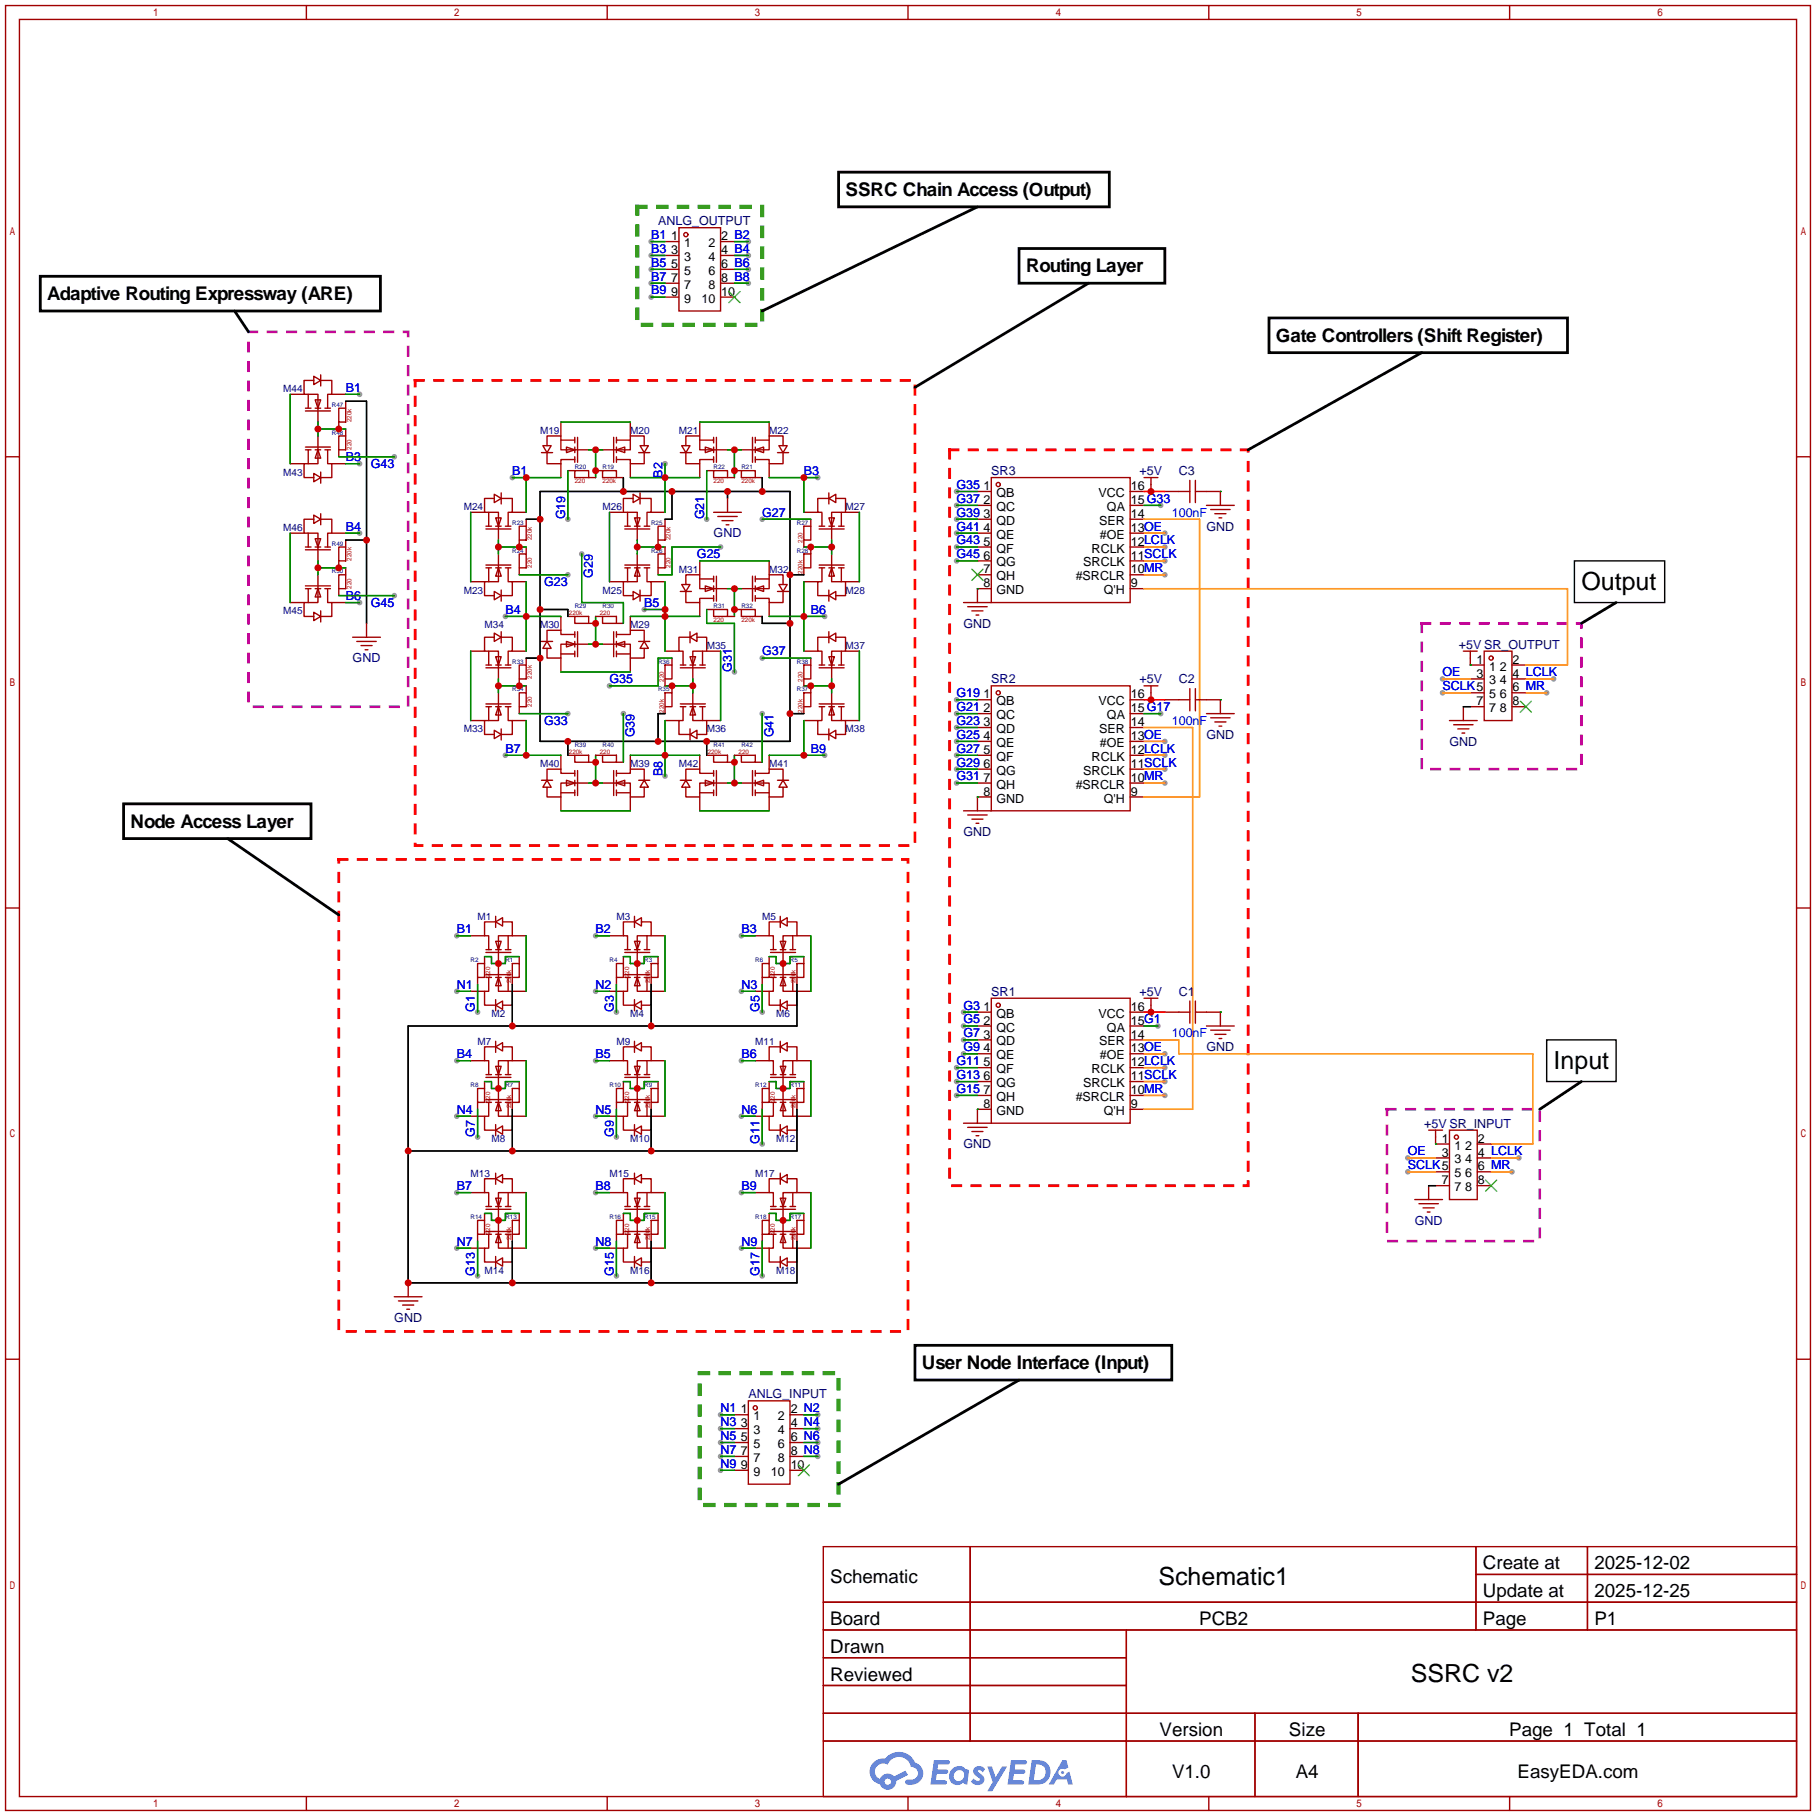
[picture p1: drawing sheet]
<svg xmlns="http://www.w3.org/2000/svg" width="332mm" height="332mm" viewBox="0 0 332 332" stroke-linecap="round" stroke-linejoin="round" font-family="sans-serif">
<defs><g id="words">
<g font-size="4.6">
<text x="289.3" y="108">Output</text>
<text x="284.2" y="195.6">Input</text>
<text x="211.9" y="290">Schematic1</text>
<text x="258.1" y="307.8">SSRC v2</text>
</g>
<g font-size="3.4">
<text x="154.7" y="35.9">SSRC Chain Access (Output)</text>
<text x="187.7" y="49.8">Routing Layer</text>
<text x="8.6" y="54.9">Adaptive Routing Expressway (ARE)</text>
<text x="233.4" y="62.5">Gate Controllers (Shift Register)</text>
<text x="23.9" y="151.4">Node Access Layer</text>
<text x="168.7" y="250.5">User Node Interface (Input)</text>
<text x="271.3" y="287.1">Create at</text>
<text x="291.7" y="287.1">2025-12-02</text>
<text x="151.9" y="289.7">Schematic</text>
<text x="271.3" y="292.2">Update at</text>
<text x="291.7" y="292.2">2025-12-25</text>
<text x="151.9" y="297.3">Board</text>
<text x="219.4" y="297.3">PCB2</text>
<text x="271.3" y="297.3">Page</text>
<text x="291.7" y="297.3">P1</text>
<text x="151.9" y="302.4">Drawn</text>
<text x="151.9" y="307.4">Reviewed</text>
<text x="212.1" y="317.6">Version</text>
<text x="235.8" y="317.6">Size</text>
<text x="276.1" y="317.6">Page 1 Total 1</text>
<text x="214.4" y="325.2">V1.0</text>
<text x="237.1" y="325.2">A4</text>
<text x="277.6" y="325.2">EasyEDA.com</text>
</g>
<g font-size="2.3" fill="#000080">
<text x="120.4" y="41.2">ANLG_OUTPUT</text>
<text x="181.4" y="86.9">SR3</text>
<text x="208.5" y="86.9">+5V</text>
<text x="215.6" y="86.9">C3</text>
<text x="130.6" y="98.3">GND</text>
<text x="220.7" y="97.1">GND</text>
<text x="176.3" y="114.8">GND</text>
<text x="266.9" y="118.6">+5V SR_OUTPUT</text>
<text x="64.5" y="121.2">GND</text>
<text x="181.4" y="125">SR2</text>
<text x="208.5" y="125">+5V</text>
<text x="215.6" y="125">C2</text>
<text x="220.7" y="135.2">GND</text>
<text x="265.2" y="136.4">GND</text>
<text x="176.3" y="152.9">GND</text>
<text x="181.4" y="182.1">SR1</text>
<text x="208.5" y="182.1">+5V</text>
<text x="215.6" y="182.1">C1</text>
<text x="220.7" y="192.3">GND</text>
<text x="260.6" y="206.3">+5V SR_INPUT</text>
<text x="176.3" y="210.1">GND</text>
<text x="258.8" y="224.1">GND</text>
<text x="72.1" y="241.8">GND</text>
<text x="136.9" y="255.8">ANLG_INPUT</text>
</g>
<g font-size="2.3" fill="#00f">
<text x="119.1" y="43.7">B1</text>
<text x="119.1" y="46.3">B3</text>
<text x="119.1" y="48.8">B5</text>
<text x="119.1" y="51.3">B7</text>
<text x="119.1" y="53.9">B9</text>
<text x="63.2" y="71.7">B1</text>
<text x="63.2" y="84.4">B3</text>
<text x="67.8" y="85.6">G43</text>
<text x="93.7" y="86.9">B1</text>
<text x="121.2" y="87.4" transform="rotate(-90 121.2 87.4)">B2</text>
<text x="147.1" y="86.9">B3</text>
<text x="175" y="89.4">G35</text>
<text x="103.4" y="95" transform="rotate(-90 103.4 95)">G19</text>
<text x="128.8" y="95" transform="rotate(-90 128.8 95)">G21</text>
<text x="139.4" y="94.5">G27</text>
<text x="175" y="94.5">G39</text>
<text x="175" y="92">G37</text>
<text x="214.4" y="94.5">100nF</text>
<text x="63.2" y="97.1">B4</text>
<text x="175" y="99.6">G43</text>
<text x="175" y="97.1">G41</text>
<text x="99.6" y="107.2">G23</text>
<text x="108.5" y="105.7" transform="rotate(-90 108.5 105.7)">G29</text>
<text x="127.5" y="102.1">G25</text>
<text x="175" y="102.1">G45</text>
<text x="63.2" y="109.8">B6</text>
<text x="67.8" y="111">G45</text>
<text x="92.5" y="112.3">B4</text>
<text x="117.9" y="111">B5</text>
<text x="148.3" y="112.3">B6</text>
<text x="139.4" y="119.9">G37</text>
<text x="111.5" y="125">G35</text>
<text x="133.9" y="122.9" transform="rotate(-90 133.9 122.9)">G31</text>
<text x="263.9" y="123.7">OE</text>
<text x="175" y="127.5">G19</text>
<text x="175" y="130.1">G21</text>
<text x="263.9" y="126.3">SCLK5</text>
<text x="92.5" y="137.7">B7</text>
<text x="99.6" y="132.6">G33</text>
<text x="116.1" y="134.9" transform="rotate(-90 116.1 134.9)">G39</text>
<text x="141.5" y="134.9" transform="rotate(-90 141.5 134.9)">G41</text>
<text x="148.3" y="137.7">B9</text>
<text x="175" y="132.6">G23</text>
<text x="175" y="135.2">G25</text>
<text x="175" y="137.7">G27</text>
<text x="214.4" y="132.6">100nF</text>
<text x="121.2" y="142" transform="rotate(-90 121.2 142)">B8</text>
<text x="175" y="140.2">G29</text>
<text x="175" y="142.8">G31</text>
<text x="83.6" y="170.7">B1</text>
<text x="109" y="170.7">B2</text>
<text x="135.6" y="170.7">B3</text>
<text x="83.6" y="180.9">N1</text>
<text x="86.9" y="185.2" transform="rotate(-90 86.9 185.2)">G1</text>
<text x="109" y="180.9">N2</text>
<text x="112.3" y="185.2" transform="rotate(-90 112.3 185.2)">G3</text>
<text x="135.6" y="180.9">N3</text>
<text x="139" y="185.2" transform="rotate(-90 139 185.2)">G5</text>
<text x="176.3" y="184.7">G3</text>
<text x="176.3" y="187.2">G5</text>
<text x="176.3" y="189.8">G7</text>
<text x="214.4" y="189.8">100nF</text>
<text x="83.6" y="193.6">B4</text>
<text x="109" y="193.6">B5</text>
<text x="135.6" y="193.6">B6</text>
<text x="175" y="194.8">G11</text>
<text x="175" y="197.4">G13</text>
<text x="176.3" y="192.3">G9</text>
<text x="83.6" y="203.7">N4</text>
<text x="109" y="203.7">N5</text>
<text x="135.6" y="203.7">N6</text>
<text x="175" y="199.9">G15</text>
<text x="86.9" y="208" transform="rotate(-90 86.9 208)">G7</text>
<text x="112.3" y="208" transform="rotate(-90 112.3 208)">G9</text>
<text x="139" y="209.3" transform="rotate(-90 139 209.3)">G11</text>
<text x="257.6" y="211.4">OE</text>
<text x="257.6" y="213.9">SCLK5</text>
<text x="83.6" y="217.7">B7</text>
<text x="109" y="217.7">B8</text>
<text x="135.6" y="217.7">B9</text>
<text x="83.6" y="227.9">N7</text>
<text x="109" y="227.9">N8</text>
<text x="135.6" y="227.9">N9</text>
<text x="86.9" y="233.4" transform="rotate(-90 86.9 233.4)">G13</text>
<text x="112.3" y="233.4" transform="rotate(-90 112.3 233.4)">G15</text>
<text x="139" y="233.4" transform="rotate(-90 139 233.4)">G17</text>
<text x="131.8" y="258.3">N1</text>
<text x="131.8" y="260.9">N3</text>
<text x="131.8" y="263.4">N5</text>
<text x="131.8" y="266">N7</text>
<text x="131.8" y="268.5">N9</text>
</g>
<g font-size="2.3">
<text x="122.8" y="43.9">1</text>
<text x="122.8" y="46.5">3</text>
<text x="125.1" y="45.2">1</text>
<text x="125.1" y="47.8">3</text>
<text x="129.6" y="47.8">4</text>
<text x="129.6" y="45.2">2</text>
<text x="132" y="46.5">4 B4</text>
<text x="132" y="43.9">2 B2</text>
<text x="122.8" y="49">5</text>
<text x="122.8" y="51.6">7</text>
<text x="125.1" y="50.3">5</text>
<text x="125.1" y="52.8">7</text>
<text x="129.6" y="52.8">8</text>
<text x="129.6" y="50.3">6</text>
<text x="132" y="51.6">8 B8</text>
<text x="132" y="49">6 B6</text>
<text x="122.8" y="54.1">9</text>
<text x="125.1" y="55.4">9</text>
<text x="128.3" y="55.4">10</text>
<text x="132" y="54.1">10</text>
<text x="180" y="89.7">1</text>
<text x="206.9" y="89.7">16</text>
<text x="180" y="92.2">2</text>
<text x="180" y="94.7">3</text>
<text x="182.3" y="90.9">QB</text>
<text x="182.3" y="93.5">QC</text>
<text x="201" y="90.9">VCC</text>
<text x="202.5" y="93.5">QA</text>
<text x="206.9" y="94.7">14</text>
<text x="206.9" y="92.2">15G33</text>
<text x="180" y="97.3">4</text>
<text x="180" y="99.8">5</text>
<text x="182.3" y="96">QD</text>
<text x="182.3" y="98.6">QE</text>
<text x="182.3" y="101.1">QF</text>
<text x="199.7" y="101.1">RCLK</text>
<text x="201.1" y="96">SER</text>
<text x="201.2" y="98.6">#OE</text>
<text x="206.9" y="99.8">12LCLK</text>
<text x="206.9" y="97.3">13OE</text>
<text x="180" y="102.4">6</text>
<text x="180" y="104.9">7</text>
<text x="180" y="107.4">8</text>
<text x="182.3" y="103.6">QG</text>
<text x="182.3" y="106.2">QH</text>
<text x="196.8" y="106.2">#SRCLR</text>
<text x="198.2" y="103.6">SRCLK</text>
<text x="206.9" y="107.4">9</text>
<text x="206.9" y="104.9">10MR</text>
<text x="206.9" y="102.4">11SCLK</text>
<text x="182.3" y="108.7">GND</text>
<text x="201.9" y="108.7">Q'H</text>
<text x="270.1" y="121.4">1</text>
<text x="270.1" y="124">3</text>
<text x="272.5" y="122.7">1</text>
<text x="272.5" y="125.2">3</text>
<text x="274.4" y="125.2">4</text>
<text x="274.4" y="122.7">2</text>
<text x="276.7" y="124">4 LCLK</text>
<text x="276.7" y="121.4">2</text>
<text x="180" y="127.8">1</text>
<text x="180" y="130.3">2</text>
<text x="182.3" y="129">QB</text>
<text x="182.3" y="131.6">QC</text>
<text x="201" y="129">VCC</text>
<text x="202.5" y="131.6">QA</text>
<text x="206.9" y="130.3">15G17</text>
<text x="206.9" y="127.8">16</text>
<text x="270.1" y="129">7</text>
<text x="272.5" y="127.8">5</text>
<text x="272.5" y="130.3">7</text>
<text x="274.4" y="130.3">8</text>
<text x="274.4" y="127.8">6</text>
<text x="276.7" y="129">8</text>
<text x="276.7" y="126.5">6 MR</text>
<text x="180" y="132.8">3</text>
<text x="180" y="135.4">4</text>
<text x="180" y="137.9">5</text>
<text x="182.3" y="134.1">QD</text>
<text x="182.3" y="136.7">QE</text>
<text x="201.1" y="134.1">SER</text>
<text x="201.2" y="136.7">#OE</text>
<text x="206.9" y="137.9">12LCLK</text>
<text x="206.9" y="135.4">13OE</text>
<text x="206.9" y="132.8">14</text>
<text x="180" y="140.5">6</text>
<text x="180" y="143">7</text>
<text x="182.3" y="139.2">QF</text>
<text x="182.3" y="141.7">QG</text>
<text x="198.2" y="141.7">SRCLK</text>
<text x="199.7" y="139.2">RCLK</text>
<text x="206.9" y="143">10MR</text>
<text x="206.9" y="140.5">11SCLK</text>
<text x="180" y="145.5">8</text>
<text x="182.3" y="144.3">QH</text>
<text x="182.3" y="146.8">GND</text>
<text x="196.8" y="144.3">#SRCLR</text>
<text x="201.9" y="146.8">Q'H</text>
<text x="206.9" y="145.5">9</text>
<text x="180" y="184.9">1</text>
<text x="206.9" y="184.9">16</text>
<text x="180" y="187.5">2</text>
<text x="180" y="190">3</text>
<text x="182.3" y="186.2">QB</text>
<text x="182.3" y="188.7">QC</text>
<text x="182.3" y="191.3">QD</text>
<text x="201" y="186.2">VCC</text>
<text x="201.1" y="191.3">SER</text>
<text x="202.5" y="188.7">QA</text>
<text x="206.9" y="190">14</text>
<text x="206.9" y="187.5">15G1</text>
<text x="180" y="192.5">4</text>
<text x="180" y="195.1">5</text>
<text x="180" y="197.6">6</text>
<text x="182.3" y="193.8">QE</text>
<text x="182.3" y="196.3">QF</text>
<text x="199.7" y="196.3">RCLK</text>
<text x="201.2" y="193.8">#OE</text>
<text x="206.9" y="197.6">11SCLK</text>
<text x="206.9" y="195.1">12LCLK</text>
<text x="206.9" y="192.5">13OE</text>
<text x="180" y="200.2">7</text>
<text x="180" y="202.7">8</text>
<text x="182.3" y="198.9">QG</text>
<text x="182.3" y="201.4">QH</text>
<text x="182.3" y="204">GND</text>
<text x="196.8" y="201.4">#SRCLR</text>
<text x="198.2" y="198.9">SRCLK</text>
<text x="201.9" y="204">Q'H</text>
<text x="206.9" y="202.7">9</text>
<text x="206.9" y="200.2">10MR</text>
<text x="263.8" y="209">1</text>
<text x="270.4" y="209">2</text>
<text x="263.8" y="211.6">3</text>
<text x="266.1" y="210.3">1</text>
<text x="266.1" y="212.9">3</text>
<text x="266.1" y="215.4">5</text>
<text x="268" y="215.4">6</text>
<text x="268" y="212.9">4</text>
<text x="268" y="210.3">2</text>
<text x="270.4" y="214.1">6 MR</text>
<text x="270.4" y="211.6">4 LCLK</text>
<text x="263.8" y="216.7">7</text>
<text x="266.1" y="217.9">7</text>
<text x="268" y="217.9">8</text>
<text x="270.4" y="216.7">8</text>
<text x="135.5" y="258.6">1</text>
<text x="135.5" y="261.1">3</text>
<text x="135.5" y="263.7">5</text>
<text x="137.8" y="259.8">1</text>
<text x="137.8" y="262.4">3</text>
<text x="142.3" y="262.4">4</text>
<text x="142.3" y="259.8">2</text>
<text x="144.7" y="263.7">6 N6</text>
<text x="144.7" y="261.1">4 N4</text>
<text x="144.7" y="258.6">2 N2</text>
<text x="135.5" y="266.2">7</text>
<text x="135.5" y="268.7">9</text>
<text x="137.8" y="264.9">5</text>
<text x="137.8" y="267.5">7</text>
<text x="142.3" y="267.5">8</text>
<text x="142.3" y="264.9">6</text>
<text x="144.7" y="268.7">10</text>
<text x="144.7" y="266.2">8 N8</text>
<text x="137.8" y="270">9</text>
<text x="141" y="270">10</text>
</g>
<g font-size="1.8" fill="#000080">
<text x="51.8" y="71.8">M44</text>
<text x="98.8" y="79.4">M19</text>
<text x="115.3" y="79.4">M20</text>
<text x="124.2" y="79.4">M21</text>
<text x="140.7" y="79.4">M22</text>
<text x="51.8" y="87">M43</text>
<text x="84.8" y="93.3">M24</text>
<text x="110.2" y="93.3">M26</text>
<text x="154.7" y="93.3">M27</text>
<text x="51.8" y="97.2">M46</text>
<text x="124.2" y="104.8">M31</text>
<text x="140.7" y="104.8">M32</text>
<text x="51.8" y="112.4">M45</text>
<text x="84.8" y="108.6">M23</text>
<text x="110.2" y="108.6">M25</text>
<text x="154.7" y="108.6">M28</text>
<text x="88.6" y="114.9">M34</text>
<text x="98.8" y="114.9">M30</text>
<text x="115.3" y="114.9">M29</text>
<text x="129.3" y="118.7">M35</text>
<text x="154.7" y="118.7">M37</text>
<text x="84.8" y="134">M33</text>
<text x="129.3" y="134">M36</text>
<text x="154.7" y="134">M38</text>
<text x="98.8" y="140.3">M40</text>
<text x="115.3" y="140.3">M39</text>
<text x="124.2" y="140.3">M42</text>
<text x="140.7" y="140.3">M41</text>
<text x="87.4" y="168.3">M1</text>
<text x="112.8" y="168.3">M3</text>
<text x="139.4" y="168.3">M5</text>
<text x="87.4" y="191.1">M7</text>
<text x="89.9" y="186.1">M2</text>
<text x="112.8" y="191.1">M9</text>
<text x="115.3" y="186.1">M4</text>
<text x="138.2" y="191.1">M11</text>
<text x="142" y="186.1">M6</text>
<text x="89.9" y="208.9">M8</text>
<text x="115.3" y="208.9">M10</text>
<text x="142" y="208.9">M12</text>
<text x="86.1" y="215.3">M13</text>
<text x="111.5" y="215.3">M15</text>
<text x="138.2" y="215.3">M17</text>
<text x="88.6" y="233">M14</text>
<text x="115.3" y="233">M16</text>
<text x="142" y="233">M18</text>
</g>
<g font-size="1.1" fill="#000080">
<text x="60.7" y="74.4">R47</text>
<text x="60.7" y="79.5">R48</text>
<text x="105.2" y="85.9">R20</text>
<text x="110.2" y="85.9">R19</text>
<text x="130.6" y="85.9">R22</text>
<text x="135.6" y="85.9">R21</text>
<text x="60.7" y="99.8">R49</text>
<text x="93.7" y="96">R23</text>
<text x="93.7" y="101.1">R24</text>
<text x="119.1" y="96">R25</text>
<text x="119.1" y="101.1">R26</text>
<text x="145.8" y="101.1">R28</text>
<text x="145.8" y="96">R27</text>
<text x="60.7" y="104.9">R50</text>
<text x="105.2" y="111.3">R29</text>
<text x="110.2" y="111.3">R30</text>
<text x="130.6" y="111.3">R31</text>
<text x="135.6" y="111.3">R32</text>
<text x="93.7" y="121.4">R33</text>
<text x="120.4" y="121.4">R36</text>
<text x="145.8" y="121.4">R38</text>
<text x="93.7" y="126.5">R34</text>
<text x="120.4" y="126.5">R35</text>
<text x="145.8" y="126.5">R37</text>
<text x="105.2" y="136.7">R39</text>
<text x="110.2" y="136.7">R40</text>
<text x="130.6" y="136.7">R41</text>
<text x="135.6" y="136.7">R42</text>
<text x="86.1" y="176">R2</text>
<text x="92.5" y="176">R1</text>
<text x="111.5" y="176">R4</text>
<text x="117.9" y="176">R3</text>
<text x="138.2" y="176">R6</text>
<text x="144.5" y="176">R5</text>
<text x="86.1" y="198.9">R8</text>
<text x="92.5" y="198.9">R7</text>
<text x="111.5" y="198.9">R10</text>
<text x="117.9" y="198.9">R9</text>
<text x="138.2" y="198.9">R12</text>
<text x="144.5" y="198.9">R11</text>
<text x="86.1" y="223">R14</text>
<text x="92.5" y="223">R13</text>
<text x="111.5" y="223">R16</text>
<text x="117.9" y="223">R15</text>
<text x="138.2" y="223">R18</text>
<text x="144.5" y="223">R17</text>
</g>
<g font-size="1.1" fill="#a00000">
<text x="64.3" y="77.2" transform="rotate(-90 64.3 77.2)">220k</text>
<text x="64.3" y="82.3" transform="rotate(-90 64.3 82.3)">220</text>
<text x="105.2" y="88.4">220</text>
<text x="110.2" y="88.4">220k</text>
<text x="130.6" y="88.4">220</text>
<text x="135.6" y="88.4">220k</text>
<text x="97.3" y="98.8" transform="rotate(-90 97.3 98.8)">220k</text>
<text x="122.7" y="98.8" transform="rotate(-90 122.7 98.8)">220k</text>
<text x="146.8" y="99.3" transform="rotate(-90 146.8 99.3)">220</text>
<text x="64.3" y="107.7" transform="rotate(-90 64.3 107.7)">220</text>
<text x="64.3" y="102.6" transform="rotate(-90 64.3 102.6)">220k</text>
<text x="97.3" y="103.9" transform="rotate(-90 97.3 103.9)">220</text>
<text x="122.7" y="103.9" transform="rotate(-90 122.7 103.9)">220</text>
<text x="146.8" y="105" transform="rotate(-90 146.8 105)">220k</text>
<text x="104.1" y="112.5">220k</text>
<text x="109.7" y="112.5">220</text>
<text x="130.6" y="113.8">220</text>
<text x="135.6" y="113.8">220k</text>
<text x="97.3" y="124.2" transform="rotate(-90 97.3 124.2)">220k</text>
<text x="121.4" y="124.7" transform="rotate(-90 121.4 124.7)">220</text>
<text x="146.8" y="124.7" transform="rotate(-90 146.8 124.7)">220</text>
<text x="97.3" y="129.3" transform="rotate(-90 97.3 129.3)">220</text>
<text x="121.4" y="130.4" transform="rotate(-90 121.4 130.4)">220k</text>
<text x="146.8" y="130.4" transform="rotate(-90 146.8 130.4)">220k</text>
<text x="104.1" y="137.9">220k</text>
<text x="109.7" y="137.9">220</text>
<text x="129.5" y="137.9">220k</text>
<text x="135.1" y="137.9">220</text>
<text x="89.7" y="178.8" transform="rotate(-90 89.7 178.8)">220</text>
<text x="93.5" y="179.9" transform="rotate(-90 93.5 179.9)">220k</text>
<text x="115.1" y="178.8" transform="rotate(-90 115.1 178.8)">220</text>
<text x="118.9" y="179.9" transform="rotate(-90 118.9 179.9)">220k</text>
<text x="141.7" y="178.8" transform="rotate(-90 141.7 178.8)">220</text>
<text x="145.6" y="179.9" transform="rotate(-90 145.6 179.9)">220k</text>
<text x="89.7" y="201.7" transform="rotate(-90 89.7 201.7)">220</text>
<text x="93.5" y="202.8" transform="rotate(-90 93.5 202.8)">220k</text>
<text x="115.1" y="201.7" transform="rotate(-90 115.1 201.7)">220</text>
<text x="118.9" y="202.8" transform="rotate(-90 118.9 202.8)">220k</text>
<text x="141.7" y="201.7" transform="rotate(-90 141.7 201.7)">220</text>
<text x="145.6" y="202.8" transform="rotate(-90 145.6 202.8)">220k</text>
<text x="89.7" y="225.8" transform="rotate(-90 89.7 225.8)">220</text>
<text x="93.5" y="226.9" transform="rotate(-90 93.5 226.9)">220k</text>
<text x="115.1" y="225.8" transform="rotate(-90 115.1 225.8)">220</text>
<text x="118.9" y="226.9" transform="rotate(-90 118.9 226.9)">220k</text>
<text x="141.7" y="225.8" transform="rotate(-90 141.7 225.8)">220</text>
<text x="145.6" y="226.9" transform="rotate(-90 145.6 226.9)">220k</text>
</g>
</g></defs>
<g fill="#999">
<circle cx="176.3" cy="185.2" r=".51"/>
<circle cx="176.3" cy="187.7" r=".51"/>
<circle cx="176.3" cy="190.2" r=".51"/>
<circle cx="176.3" cy="192.8" r=".51"/>
<circle cx="175" cy="195.3" r=".51"/>
<circle cx="175" cy="197.9" r=".51"/>
<circle cx="175" cy="200.4" r=".51"/>
<circle cx="175" cy="102.6" r=".51"/>
<circle cx="175" cy="100.1" r=".51"/>
<circle cx="175" cy="97.5" r=".51"/>
<circle cx="175" cy="95" r=".51"/>
<circle cx="175" cy="92.5" r=".51"/>
<circle cx="175" cy="89.9" r=".51"/>
<circle cx="175" cy="128" r=".51"/>
<circle cx="175" cy="130.6" r=".51"/>
<circle cx="175" cy="133.1" r=".51"/>
<circle cx="175" cy="135.6" r=".51"/>
<circle cx="175" cy="138.2" r=".51"/>
<circle cx="175" cy="140.7" r=".51"/>
<circle cx="175" cy="143.3" r=".51"/>
<circle cx="211.8" cy="187.7" r=".51"/>
<circle cx="212.3" cy="130.6" r=".51"/>
<circle cx="212.3" cy="92.5" r=".51"/>
<circle cx="213.1" cy="97.5" r=".51"/>
<circle cx="213.1" cy="100.1" r=".51"/>
<circle cx="213.1" cy="102.6" r=".51"/>
<circle cx="213.1" cy="105.2" r=".51"/>
<circle cx="213.1" cy="192.8" r=".51"/>
<circle cx="213.1" cy="195.3" r=".51"/>
<circle cx="213.1" cy="197.9" r=".51"/>
<circle cx="213.1" cy="200.4" r=".51"/>
<circle cx="213.1" cy="135.6" r=".51"/>
<circle cx="213.1" cy="138.2" r=".51"/>
<circle cx="213.1" cy="140.7" r=".51"/>
<circle cx="213.1" cy="143.3" r=".51"/>
<circle cx="263.9" cy="124.2" r=".51"/>
<circle cx="284.2" cy="124.2" r=".51"/>
<circle cx="263.9" cy="126.7" r=".51"/>
<circle cx="283" cy="126.7" r=".51"/>
<circle cx="257.6" cy="211.8" r=".51"/>
<circle cx="277.9" cy="211.8" r=".51"/>
<circle cx="257.6" cy="214.4" r=".51"/>
<circle cx="276.6" cy="214.4" r=".51"/>
<circle cx="131.8" cy="258.8" r=".51"/>
<circle cx="131.8" cy="261.4" r=".51"/>
<circle cx="131.8" cy="263.9" r=".51"/>
<circle cx="131.8" cy="266.4" r=".51"/>
<circle cx="131.8" cy="269" r=".51"/>
<circle cx="149.6" cy="258.8" r=".51"/>
<circle cx="149.6" cy="261.4" r=".51"/>
<circle cx="149.6" cy="263.9" r=".51"/>
<circle cx="149.6" cy="266.4" r=".51"/>
<circle cx="119.1" cy="44.2" r=".51"/>
<circle cx="119.1" cy="46.7" r=".51"/>
<circle cx="119.1" cy="49.3" r=".51"/>
<circle cx="119.1" cy="51.8" r=".51"/>
<circle cx="119.1" cy="54.4" r=".51"/>
<circle cx="136.9" cy="44.2" r=".51"/>
<circle cx="136.9" cy="46.7" r=".51"/>
<circle cx="136.9" cy="49.3" r=".51"/>
<circle cx="136.9" cy="51.8" r=".51"/>
<circle cx="83.6" cy="181.4" r=".51"/>
<circle cx="109" cy="181.4" r=".51"/>
<circle cx="135.6" cy="181.4" r=".51"/>
<circle cx="83.6" cy="204.2" r=".51"/>
<circle cx="109" cy="204.2" r=".51"/>
<circle cx="135.6" cy="204.2" r=".51"/>
<circle cx="83.6" cy="228.3" r=".51"/>
<circle cx="109" cy="228.3" r=".51"/>
<circle cx="135.6" cy="228.3" r=".51"/>
<circle cx="83.6" cy="171.2" r=".51"/>
<circle cx="109" cy="171.2" r=".51"/>
<circle cx="135.6" cy="171.2" r=".51"/>
<circle cx="83.6" cy="194.1" r=".51"/>
<circle cx="109" cy="194.1" r=".51"/>
<circle cx="135.6" cy="194.1" r=".51"/>
<circle cx="83.6" cy="218.2" r=".51"/>
<circle cx="109" cy="218.2" r=".51"/>
<circle cx="135.6" cy="218.2" r=".51"/>
<circle cx="112.8" cy="185.2" r=".51"/>
<circle cx="87.4" cy="185.2" r=".51"/>
<circle cx="139.4" cy="185.2" r=".51"/>
<circle cx="87.4" cy="208" r=".51"/>
<circle cx="112.8" cy="208" r=".51"/>
<circle cx="139.4" cy="209.3" r=".51"/>
<circle cx="87.4" cy="233.4" r=".51"/>
<circle cx="112.8" cy="233.4" r=".51"/>
<circle cx="139.4" cy="233.4" r=".51"/>
<circle cx="93.7" cy="87.4" r=".51"/>
<circle cx="149.6" cy="87.4" r=".51"/>
<circle cx="92.5" cy="112.8" r=".51"/>
<circle cx="150.9" cy="112.8" r=".51"/>
<circle cx="92.5" cy="138.2" r=".51"/>
<circle cx="150.9" cy="138.2" r=".51"/>
<circle cx="121.7" cy="84.8" r=".51"/>
<circle cx="117.9" cy="111.5" r=".51"/>
<circle cx="121.7" cy="142" r=".51"/>
<circle cx="103.9" cy="95" r=".51"/>
<circle cx="129.3" cy="95" r=".51"/>
<circle cx="103.9" cy="105.2" r=".51"/>
<circle cx="131.8" cy="100.1" r=".51"/>
<circle cx="139.4" cy="95" r=".51"/>
<circle cx="106.4" cy="101.3" r=".51"/>
<circle cx="134.4" cy="122.9" r=".51"/>
<circle cx="103.9" cy="130.6" r=".51"/>
<circle cx="111.5" cy="125.5" r=".51"/>
<circle cx="139.4" cy="120.4" r=".51"/>
<circle cx="114" cy="130.6" r=".51"/>
<circle cx="139.4" cy="130.6" r=".51"/>
<circle cx="65.8" cy="72.1" r=".51"/>
<circle cx="65.8" cy="84.8" r=".51"/>
<circle cx="65.8" cy="97.5" r=".51"/>
<circle cx="65.8" cy="110.2" r=".51"/>
<circle cx="72.1" cy="83.6" r=".51"/>
<circle cx="72.1" cy="109" r=".51"/>
</g>
<g fill="none" stroke="#a10000" stroke-width=".25">
<path d="M1 1h330.2v330.2h-330.2zM3.6 3.6h325.1v325.1h-325.1zM56 1v2.6M111.1 1v2.6M166.1 1v2.6M221.1 1v2.6M276.2 1v2.6M1 83.6h2.6M328.7 83.6h2.5M1 166.1h2.6M328.7 166.1h2.5M1 248.7h2.6"/>
<path d="M328.7 248.7h2.5M150.6 283h178.1v45.7h-178.1zM150.6 293.1h178.1M150.6 298.2h178.1M177.5 283v35.5M206.1 298.2v30.5M270 283v15.2M270 288h58.7M290.4 283v15.2M150.6 303.3h55.5M150.6 313.4h178.1M150.6 308.4h55.5"/>
<path d="M150.6 318.5h178.1M229.6 313.4v15.3M248.5 313.4v15.3M56 328.7v2.5M111.1 328.7v2.5M166.1 328.7v2.5M221.1 328.7v2.5M276.2 328.7v2.5"/>
</g>
<g fill="#5487ff">
<path d="M178.4 323.4a1.3 1.3 0 0 1 1.8 .2l-.4 .7a.54 .54 0 0 0-.9-.3l.1 .2a1.58 1.58 0 0 1 1.1 1.6 1.43 1.43 0 0 1-2.5 .2l.5-.6a.64 .64 0 0 0 .5 .4 .64 .64 0 0 0 .7-.2l-.2-.3a1.6 1.6 0 0 1-1-1.5z"/>
<path d="M180.6 323.2h.9l.6 1.9 1.2-1.9h.9l-2.7 4.5h-.9l1-1.7z"/>
<path d="M170.9 322h1.6a1.31 1.31 0 0 1 1.2 .2 .4 .4 0 0 1-.3 .6h-1.8l-.1 .9h1.6a.4 .4 0 0 1 .4 .5 .4 .4 0 0 1-.4 .3h-1.7l-.2 1.2h.8a1.23 1.23 0 0 1 1.2 .2 .39 .39 0 0 1-.3 .6h-2.7z"/>
<path d="M185 322h1.6a1.32 1.32 0 0 1 1.2 .2 .39 .39 0 0 1-.3 .6h-1.8l-.1 .9h1.6a.4 .4 0 0 1 .4 .5 .4 .4 0 0 1-.4 .3h-1.7l-.2 1.2h.8a1.23 1.23 0 0 1 1.2 .2 .39 .39 0 0 1-.3 .6h-2.7z"/>
<path d="M194.4 322h.7l.4 1.4-.7 .3a.75 .75 0 0 0-1.1 .3 .75 .75 0 0 0 .5 1 .75 .75 0 0 0 .9-.6l.5-.3 .7 2.4h-.9l-.2-1h-1.9l-.5 1h-.9z"/>
<path d="M188.8 322l-.7 4.5h1.5a2.27 2.27 0 0 0 2.6-2.3 2.27 2.27 0 0 0-2.7-2.2zM189.5 322.8a1.5 1.5 0 0 1 1.8 1.5 1.5 1.5 0 0 1-1.9 1.4h-.3z"/>
<path d="M174.2 323.6a1.62 1.62 0 0 0-.4 2.1 1.62 1.62 0 0 0 2 .7l.4-.3 .3 .3 .5 .1 .3-2.5-.2-.3h-.5a1.58 1.58 0 0 0-2.4-.1zM174.8 324.2a.99 .99 0 0 1 1.6 .3 .99 .99 0 0 1-.9 1.3 .94 .94 0 0 1-1-.5 .94 .94 0 0 1 .3-1.1z"/>
<path d="M159.8 322.4a2.37 2.37 0 0 0 1.2 4 1.54 1.54 0 0 0 1.7 1 1.54 1.54 0 0 0 1.3-1.6l2.1-1.1-.5-.8-2 1.1a1.57 1.57 0 0 0-2.6 .5 1.5 1.5 0 0 1-.8-2.1 1.5 1.5 0 0 1 2.2-.6 2.23 2.23 0 0 1 2.3-1.4 2.23 2.23 0 0 1 2 1.9 1.16 1.16 0 0 1 1.2 1 1.16 1.16 0 0 1-1.1 1.3h-.6a.47 .47 0 0 0-.6 .4 .47 .47 0 0 0 .4 .5 2.23 2.23 0 0 0 2.3-.6 2.23 2.23 0 0 0 .4-2.3 2.16 2.16 0 0 0-1.3-1.2 3.2 3.2 0 0 0-5.5-.7l-1.1 .1zM161.8 326a.6 .6 0 0 1 1.2 0 .6 .6 0 0 1-1.2 0z"/>
<circle cx="194.4" cy="324.3" r=".28"/>
</g>
<g fill="none" stroke="#a10000" stroke-width=".25">
<path d="M121.7 44.2h2.5M121.7 54.4h2.5M121.7 46.7h2.5M121.7 51.8h2.5M121.7 49.3h2.5M124.2 41.7h7.6v15.2h-7.6zM131.8 44.2h2.6M131.8 54.4h2.6M131.8 46.7h2.6M131.8 51.8h2.6M131.8 49.3h2.6M53.1 72.1h2.5"/>
<path d="M55.9 74.7h1M55.9 75.2h4.6M56.4 72.1v2.6M57.4 69.6h-1.8v2.5h2.6v2.6M57.4 68.8l1.3 .8-1.3 .8zM57.7 73.2h1l-.5 1.5zM57.7 74.7h1M58.2 74.7v2.5M58.2 79.8v2.5M58.7 68.6v2M58.7 69.6h2v2.5h-.8v2.6M59.4 74.7h1.1"/>
<path d="M60.7 72.1h2.5M62 74.7h1.2v2.5h-1.2zM62 79.8h1.2v2.5h-1.2zM62 77.2v1.3M63.2 73.4v1.3M63.2 78.5v1.3M102.6 77.2v2.6M115.3 77.2v2.6M128 77.2v2.6M140.7 77.2v2.6M53.1 97.5h2.5M53.1 84.8h2.5"/>
<path d="M55.9 82.3h1M55.9 81.8h4.6M56.4 82.3v2.5M56.4 97.5v2.6M57.4 86.6l1.3 .8-1.3 .7zM57.4 95h-1.8v2.5h2.6v2.6M57.4 94.2l1.3 .8-1.3 .8zM57.7 98.6h1l-.5 1.5zM57.7 82.3h1M58.2 82.3v2.5h-2.6v2.6h1.8M58.2 82.3l.5 1.5h-1zM58.7 86.4v2"/>
<path d="M58.7 94v2M58.7 95h2v2.5h-.8v2.6M59.4 82.3h1.1M59.9 82.3v2.5h.8v2.6h-2M60.7 97.5h2.5M60.7 84.8h2.5M62 82.3v1.3M63.2 98.8v1.3M86.1 93.7h2.5M88.9 96.3h1M88.9 96.8h4.6M89.4 93.7v2.6"/>
<path d="M90.4 91.2h-1.8v2.5h2.6v2.6M90.4 90.4l1.3 .8-1.3 .7zM90.7 94.7h1l-.5 1.6zM90.7 96.3h1M91.2 96.3v2.5M91.7 90.2v2M91.7 91.2h2v2.5h-.7v2.6M92.5 96.3h1M93.7 93.7h2.6M95 96.3h1.3v2.5h-1.3zM95 98.8v1.3M96.3 95v1.3"/>
<path d="M99.1 82.8h2M99.3 81.5h1.5l-.7 1.3zM100.1 81.5v-1.7h2.5v2.5h2.6M100.1 82.8v2h2.5v-.7h2.6M102.6 84.8v2.6M102.6 80.5h2.6M103.6 81.8l1.6 .5-1.6 .5zM103.9 86.1h1.3M105.2 86.1h2.5v1.3h-2.5zM105.2 80v1M105.2 81.8v1M105.2 83.6v1"/>
<path d="M105.2 82.3h2.5M105.7 80v4.6M107.7 87.4h1.3M109 86.1h1.2M110.2 86.1h2.6v1.3h-2.6zM110.2 82.3h2.6M111.5 93.7h2.5M112.3 80v4.6M112.8 82.3l1.5-.5v1zM112.8 87.4h1.2M112.8 80v1M112.8 81.8v1"/>
<path d="M112.8 83.6v1M112.8 80.5h2.5M114.3 96.3h1M114.3 96.8h4.6M114.8 93.7v2.6M115.3 84.8v2.6M115.8 91.2h-1.8v2.5h2.6v2.6M115.8 90.4l1.3 .8-1.3 .7zM116.1 94.7h1l-.5 1.6zM116.1 96.3h1M116.6 96.3v2.5M116.8 82.8h2.1"/>
<path d="M117.1 90.2v2M117.1 91.2h2v2.5h-.7v2.6M117.1 81.5h1.5l-.7 1.3zM117.9 81.5v-1.7h-2.6v2.5h-2.5M117.9 82.8v2h-2.6v-.7h-2.5M117.9 96.3h1M119.1 93.7h2.6M120.4 96.3h1.3v2.5h-1.3zM120.4 98.8v1.3M121.7 95v1.3M124.5 82.8h2M124.7 81.5h1.5l-.7 1.3z"/>
<path d="M125.5 81.5v-1.7h2.5v2.5h2.6M125.5 82.8v2h2.5v-.7h2.6M128 84.8v2.6M128 80.5h2.6M129 81.8l1.6 .5-1.6 .5zM129.3 86.1h1.3M130.6 86.1h2.5v1.3h-2.5zM130.6 93.7h5M130.6 80v1M130.6 81.8v1M130.6 83.6v1M130.6 82.3h2.5"/>
<path d="M131.1 80v4.6M131.3 94.5h3.6M132.1 95.2h2M132.8 96h.5M133.1 87.4h1.3M133.1 91.2v2.5M134.4 86.1h1.2M135.6 86.1h2.6v1.3h-2.6zM135.6 82.3h2.6M137.7 80v4.6M138.2 82.3l1.5-.5v1zM138.2 87.4h1.2"/>
<path d="M138.2 80v1M138.2 81.8v1M138.2 83.6v1M138.2 80.5h2.5M140.7 84.8v2.6M142.2 82.8h2.1M142.5 81.5h1.5l-.7 1.3zM143.3 81.5v-1.7h-2.6v2.5h-2.5M143.3 82.8v2h-2.6v-.7h-2.5M147.1 96.3h1.2v2.5h-1.2zM147.1 98.8v1.3M147.1 93.7h2.5"/>
<path d="M148.3 95v1.3M149.9 96.3h1M149.9 96.8h4.5M151.6 90.2v2M151.6 91.2h-2v2.5h.8v2.6M151.6 91.2l1.3-.8v1.5zM151.6 94.7h1.1l-.6 1.6zM151.6 96.3h1.1M152.1 96.3v2.5M152.9 91.2h1.8v2.5h-2.6v2.6M153.4 96.3h1M153.9 93.7v2.6"/>
<path d="M154.7 93.7h2.5M178.8 89.9h2.6M178.8 92.5h2.6M178.8 95h2.6M178.8 97.5h2.6M181.4 87.4h25.4v22.8h-25.4zM206.8 89.9h2.5M206.8 92.5h2.5M206.8 95h2.5M206.8 97.5h2.5M209.3 87.4h2.5M210.6 87.4v2.5"/>
<path d="M213.1 89.9h4.6M217.7 87.9v4M218.7 89.9h4.6v2.6M218.7 87.9v4M220.7 92.5h5.1M221.5 93.2h3.5M222.2 94h2.1M223 94.7h.5M53.1 110.2h2.5M55.9 100.1h1M55.9 107.7h1M55.9 107.2h4.6"/>
<path d="M55.9 100.6h4.6M56.4 107.7v2.5M57.4 112l1.3 .8-1.3 .7zM57.7 100.1h1M57.7 107.7h1M58.2 107.7v2.5h-2.6v2.6h1.8M58.2 107.7l.5 1.5h-1zM58.2 100.1v2.5M58.2 105.2v2.5M58.7 111.8v2M59.4 100.1h1.1M59.4 107.7h1.1"/>
<path d="M59.9 107.7v2.5h.8v2.6h-2M60.7 110.2h2.5M62 100.1h1.2v2.5h-1.2zM62 105.2h1.2v2.5h-1.2zM62 102.6v1.3M62 107.7v1.3M63.2 103.9v1.3M64.5 116.6h5.1M65.3 117.3h3.5M66 118.1h2.1M66.8 118.9h.5M67.1 114v2.6"/>
<path d="M86.1 119.1h2.5M86.1 106.4h2.5M88.9 103.9h1M88.9 103.4h4.6M89.4 103.9v2.5M89.4 119.1v2.6M90.4 108.2l1.3 .8-1.3 .7zM90.4 116.6h-1.8v2.5h2.6v2.6M90.4 115.8l1.3 .8-1.3 .7zM90.7 103.9h1M91.2 103.9v2.5h-2.6v2.6h1.8M91.2 103.9l.5 1.5h-1z"/>
<path d="M91.2 101.3v2.6M91.7 108v2M91.7 115.6v2M91.7 116.6h2v2.5h-.7v2.6M92.5 103.9h1M93 103.9v2.5h.7v2.6h-2M93.7 119.1h2.6M93.7 106.4h2.6M95 101.3h1.3v2.6h-1.3zM95 103.9v1.3M96.3 100.1v1.2M99.1 117.3h2"/>
<path d="M100.1 117.3l.7 1.3h-1.5zM102.6 119.6h2.6M102.6 112.8v2.5M103.6 117.3l1.6 .6-1.6 .5zM103.9 112.8h1.3M105.2 117.9h-2.6v2.5h-2.5v-1.8M105.2 116.1h-2.6v-.8h-2.5v2M105.2 112.8h2.5v1.2h-2.5zM105.2 117.9h2.5M105.2 115.6v1M105.2 117.3v1.1M105.2 119.1v1"/>
<path d="M105.7 115.6v4.5M107.7 114h1.3M109 112.8h1.2M110.2 112.8h2.6v1.2h-2.6zM110.2 117.9h2.6M111.5 106.4h2.5M112.3 115.6v4.5M112.8 117.9h2.5v2.5h2.6v-1.8M112.8 116.1h2.5v-.8h2.6v2M112.8 117.9l1.5-.6v1.1zM112.8 115.6v1M112.8 117.3v1.1"/>
<path d="M112.8 119.1v1M112.8 119.6h2.5M112.8 114h1.2M114.3 103.9h1M114.3 103.4h4.6M114.8 103.9v2.5M115.3 112.8v2.5M115.8 108.2l1.3 .8-1.3 .7zM116.1 103.9h1M116.6 103.9v2.5h-2.6v2.6h1.8M116.6 103.9l.5 1.5h-1zM116.6 101.3v2.6"/>
<path d="M116.8 117.3h2.1M117.1 108v2M117.9 117.3l.7 1.3h-1.5zM117.9 103.9h1M118.4 103.9v2.5h.7v2.6h-2M119.1 106.4h2.6M120.4 101.3h1.3v2.6h-1.3zM120.4 103.9v1.3M121.7 119.1h2.5M121.7 100.1v1.2M124.5 108.2h2M124.7 106.9h1.5l-.7 1.3z"/>
<path d="M125.5 106.9v-1.7h2.5v2.5h2.6M125.5 108.2v2h2.5v-.7h2.6M126.2 115.6v2M126.2 116.6h-2v2.5h.8v2.6M126.2 116.6l1.3-.8v1.5zM127.5 116.6h1.8v2.5h-2.6v2.6M128 102.6v2.6M128 110.2v2.6M128 105.9h2.6M128.5 119.1v2.6M129 107.2l1.6 .5-1.6 .5zM129.3 119.1h2.5"/>
<path d="M129.3 111.5h1.3M130.6 111.5h2.5v1.3h-2.5zM130.6 107.7h2.5M130.6 105.4v1M130.6 107.2v1M130.6 109v1M131.1 105.4v4.6M133.1 112.8h1.3M134.4 111.5h1.2M135.6 111.5h2.6v1.3h-2.6zM135.6 107.7h2.6M137.7 105.4v4.6"/>
<path d="M138.2 107.7l1.5-.5v1zM138.2 105.9h2.5M138.2 105.4v1M138.2 107.2v1M138.2 109v1M138.2 112.8h1.2M140.7 102.6v2.6M140.7 110.2v2.6M142.2 108.2h2.1M142.5 106.9h1.5l-.7 1.3zM143.3 106.9v-1.7h-2.6v2.5h-2.5M143.3 108.2v2h-2.6v-.7h-2.5"/>
<path d="M147.1 101.3h1.2v2.6h-1.2zM147.1 119.1h2.5M147.1 103.9v1.3M147.1 106.4h2.5M148.3 100.1v1.2M149.9 103.9h1M149.9 103.4h4.5M150.4 103.9v2.5h-.8v2.6h2M151.6 115.6v2M151.6 116.6h-2v2.5h.8v2.6M151.6 116.6l1.3-.8v1.5zM151.6 108v2"/>
<path d="M151.6 109l1.3-.8v1.5zM151.6 103.9h1.1M152.1 103.9v2.5h2.6v2.6h-1.8M152.1 103.9l.6 1.5h-1.1zM152.1 101.3v2.6M152.9 116.6h1.8v2.5h-2.6v2.6M153.4 103.9h1M153.9 103.9v2.5M153.9 119.1v2.6M154.7 119.1h2.5M154.7 106.4h2.5M176.3 110.2h5.1"/>
<path d="M177 111h3.6M177.8 111.8h2M178.6 112.5h.5M178.8 100.1h2.6M178.8 102.6h2.6M178.8 105.2h2.6M181.4 107.7h-2.6v2.5M206.8 100.1h2.5M206.8 102.6h2.5M206.8 105.2h2.5M206.8 107.7h2.5M267.7 119.1h2.6"/>
<path d="M269 119.1v2.6h2.5M271.5 119.1h5.1v12.7h-5.1zM86.1 131.8h2.5M88.9 121.7h1M88.9 129.3h1M88.9 122.2h4.6M88.9 128.8h4.6M89.4 129.3v2.5M90.4 133.6l1.3 .8-1.3 .7zM90.7 120.1h1l-.5 1.6zM90.7 121.7h1M90.7 129.3h1"/>
<path d="M91.2 129.3v2.5h-2.6v2.6h1.8M91.2 129.3l.5 1.5h-1zM91.2 121.7v2.5M91.2 126.7v2.6M91.7 133.3v2.1M92.5 121.7h1M92.5 129.3h1M93 129.3v2.5h.7v2.6h-2M93.7 131.8h2.6M95 121.7h1.3v2.5h-1.3zM95 126.7h1.3v2.6h-1.3zM95 124.2v1.3"/>
<path d="M95 129.3v1.3M96.3 120.4v1.3M96.3 125.5v1.2M102.6 120.4v2.5M102.6 138.2v2.5M103.9 138.2h1.3M105.2 138.2h2.5v1.2h-2.5zM107.7 139.4h1.3M109 138.2h1.2M110.2 138.2h2.6v1.2h-2.6zM112.8 139.4h1.2M115.3 120.4v2.5"/>
<path d="M115.3 138.2v2.5M121.7 126.7h1.2v2.6h-1.2zM121.7 121.7h1.2v2.5h-1.2zM121.7 131.8h2.5M121.7 124.2v1.3M121.7 129.3v1.3M122.9 120.4v1.3M122.9 125.5v1.2M124.5 121.7h1M124.5 129.3h1M124.5 122.2h4.5M124.5 128.8h4.5"/>
<path d="M125 129.3v2.5h-.8v2.6h2M126.2 120.1h1.1l-.6 1.6zM126.2 133.3v2.1M126.2 134.4l1.3-.8v1.5zM126.2 121.7h1.1M126.2 129.3h1.1M126.7 129.3v2.5h2.6v2.6h-1.8M126.7 129.3l.6 1.5h-1.1zM126.7 121.7v2.5M126.7 126.7v2.6M128 121.7h1M128 129.3h1"/>
<path d="M128 138.2v2.5M128.5 129.3v2.5M129.3 138.2h1.3M129.3 131.8h2.5M130.6 138.2h2.5v1.2h-2.5zM133.1 139.4h1.3M134.4 138.2h1.2M135.6 138.2h2.6v1.2h-2.6zM138.2 139.4h1.2M140.7 138.2v2.5M147.1 126.7h1.2v2.6h-1.2zM147.1 121.7h1.2v2.5h-1.2z"/>
<path d="M147.1 131.8h2.5M147.1 124.2v1.3M147.1 129.3v1.3M148.3 120.4v1.3M148.3 125.5v1.2M149.9 121.7h1M149.9 129.3h1M149.9 122.2h4.5M149.9 128.8h4.5M150.4 129.3v2.5h-.8v2.6h2M151.6 120.1h1.1l-.6 1.6zM151.6 133.3v2.1"/>
<path d="M151.6 134.4l1.3-.8v1.5zM151.6 121.7h1.1M151.6 129.3h1.1M152.1 129.3v2.5h2.6v2.6h-1.8M152.1 129.3l.6 1.5h-1.1zM152.1 121.7v2.5M152.1 126.7v2.6M153.4 121.7h1M153.4 129.3h1M153.9 129.3v2.5M154.7 131.8h2.5M178.8 128h2.6"/>
<path d="M178.8 130.6h2.6M178.8 133.1h2.6M178.8 135.6h2.6M178.8 138.2h2.6M181.4 125.5h25.4v22.8h-25.4zM206.8 128h2.5M206.8 130.6h2.5M206.8 133.1h2.5M206.8 135.6h2.5M206.8 138.2h2.5M209.3 125.5h2.5M210.6 125.5v2.5"/>
<path d="M213.1 128h4.6M217.7 126v4M218.7 128h4.6v2.6M218.7 126v4M220.7 130.6h5.1M221.5 131.3h3.5M222.2 132.1h2.1M223 132.8h.5M265.2 131.8h5.1M265.9 132.6h3.6M266.7 133.3h2M267.5 134.1h.5"/>
<path d="M267.7 129.3v2.5M269 129.3h2.5M269 124.2h2.5M269 126.7h2.5M276.6 121.7h2.5M276.6 129.3h2.5M276.6 124.2h2.5M276.6 126.7h2.5M99.1 142.7h2M100.1 142.7l.7 1.3h-1.5zM102.6 145.8v2.5M102.6 145h2.6"/>
<path d="M103.6 142.7l1.6 .6-1.6 .5zM105.2 143.3h-2.6v2.5h-2.5v-1.8M105.2 141.5h-2.6v-.8h-2.5v2M105.2 143.3h2.5M105.2 141v1M105.2 142.7v1.1M105.2 144.5v1M105.7 141v4.5M110.2 143.3h2.6M112.3 141v4.5M112.8 143.3h2.5v2.5h2.6v-1.8M112.8 141.5h2.5v-.8h2.6v2"/>
<path d="M112.8 143.3l1.5-.6v1.1zM112.8 141v1M112.8 142.7v1.1M112.8 144.5v1M112.8 145h2.5M115.3 145.8v2.5M116.8 142.7h2.1M117.9 142.7l.7 1.3h-1.5zM124.5 142.7h2M125.5 142.7l.7 1.3h-1.5zM128 145.8v2.5M128 145h2.6"/>
<path d="M129 142.7l1.6 .6-1.6 .5zM130.6 143.3h-2.6v2.5h-2.5v-1.8M130.6 141.5h-2.6v-.8h-2.5v2M130.6 143.3h2.5M130.6 141v1M130.6 142.7v1.1M130.6 144.5v1M131.1 141v4.5M135.6 143.3h2.6M137.7 141v4.5M138.2 143.3h2.5v2.5h2.6v-1.8M138.2 141.5h2.5v-.8h2.6v2"/>
<path d="M138.2 143.3l1.5-.6v1.1zM138.2 141v1M138.2 142.7v1.1M138.2 144.5v1M138.2 145h2.5M140.7 145.8v2.5M142.2 142.7h2.1M143.3 142.7l.7 1.3h-1.5zM176.3 148.3h5.1M177 149.1h3.6M177.8 149.9h2M178.6 150.6h.5"/>
<path d="M178.8 140.7h2.6M178.8 143.3h2.6M181.4 145.8h-2.6v2.5M206.8 140.7h2.5M206.8 143.3h2.5M206.8 145.8h2.5M86.1 171.2h2.5M87.4 176.3h1.2v2.5h-1.2zM87.4 178.8v1.3M88.6 175v1.3M88.9 173.7h1M88.9 174.2h4.6"/>
<path d="M88.9 178.8h1M88.9 178.3h4.6M89.4 178.8v2.6h-.8v2.5h2.1M90.7 167.6v2.1M90.7 168.7h-2.1v2.5h.8v2.5M90.7 168.7l1.2-.8v1.5zM90.7 172.2h1l-.5 1.5zM90.7 173.7h1M90.7 178.8h1M91.2 178.8v2.6h2.5v2.5h-1.8M91.2 178.8l.5 1.5h-1zM91.2 173.7v5.1"/>
<path d="M91.9 168.7h1.8v2.5h-2.5v2.5M92.5 173.7h1M92.5 178.8h1M93 171.2v2.5M93 178.8v2.6M93.7 176.3h1.3v2.5h-1.3zM93.7 171.2h2.6M93.7 178.8v1.3M95 175v1.3M111.5 171.2h2.5M112.8 176.3h1.2v2.5h-1.2zM112.8 178.8v1.3"/>
<path d="M114 175v1.3M114.3 173.7h1M114.3 174.2h4.6M114.3 178.8h1M114.3 178.3h4.6M114.8 178.8v2.6h-.8v2.5h2.1M116.1 167.6v2.1M116.1 168.7h-2.1v2.5h.8v2.5M116.1 168.7l1.2-.8v1.5zM116.1 172.2h1l-.5 1.5zM116.1 173.7h1M116.1 178.8h1"/>
<path d="M116.6 178.8v2.6h2.5v2.5h-1.8M116.6 178.8l.5 1.5h-1zM116.6 173.7v5.1M117.3 168.7h1.8v2.5h-2.5v2.5M117.9 173.7h1M117.9 178.8h1M118.4 171.2v2.5M118.4 178.8v2.6M119.1 176.3h1.3v2.5h-1.3zM119.1 171.2h2.6M119.1 178.8v1.3M120.4 175v1.3"/>
<path d="M138.2 171.2h2.5M139.4 176.3h1.3v2.5h-1.3zM139.4 178.8v1.3M140.7 175v1.3M141 173.7h1M141 174.2h4.5M141 178.8h1M141 178.3h4.5M141.5 178.8v2.6h-.8v2.5h2M142.7 167.6v2.1M142.7 168.7h-2v2.5h.8v2.5M142.7 168.7l1.3-.8v1.5z"/>
<path d="M142.7 172.2h1.1l-.5 1.5zM142.7 173.7h1.1M142.7 178.8h1.1M143.3 178.8v2.6h2.5v2.5h-1.8M143.3 178.8l.5 1.5h-1.1zM143.3 173.7v5.1M144 168.7h1.8v2.5h-2.5v2.5M144.5 173.7h1M144.5 178.8h1M145 171.2v2.5M145 178.8v2.6M145.8 176.3h1.3v2.5h-1.3z"/>
<path d="M145.8 171.2h2.5M145.8 178.8v1.3M147.1 175v1.3M86.1 181.4h2.5M86.1 194.1h2.5M87.4 199.1h1.2v2.6h-1.2zM88.6 197.9v1.2M88.9 196.6h1M88.9 197.1h4.6M90.7 182.9v2M90.7 183.9l1.2-.8v1.6zM90.7 190.5v2"/>
<path d="M90.7 191.5h-2.1v2.6h.8v2.5M90.7 191.5l1.2-.7v1.5zM90.7 195.1h1l-.5 1.5zM90.7 196.6h1M91.2 196.6v5.1M91.9 191.5h1.8v2.6h-2.5v2.5M92.5 196.6h1M93 194.1v2.5M93.7 199.1h1.3v2.6h-1.3zM93.7 181.4h2.6M93.7 194.1h2.6M95 197.9v1.2"/>
<path d="M111.5 181.4h2.5M111.5 194.1h2.5M112.8 199.1h1.2v2.6h-1.2zM114 197.9v1.2M114.3 196.6h1M114.3 197.1h4.6M116.1 182.9v2M116.1 183.9l1.2-.8v1.6zM116.1 190.5v2M116.1 191.5h-2.1v2.6h.8v2.5M116.1 191.5l1.2-.7v1.5zM116.1 195.1h1l-.5 1.5z"/>
<path d="M116.1 196.6h1M116.6 196.6v5.1M117.3 191.5h1.8v2.6h-2.5v2.5M117.9 196.6h1M118.4 194.1v2.5M119.1 199.1h1.3v2.6h-1.3zM119.1 181.4h2.6M119.1 194.1h2.6M120.4 197.9v1.2M138.2 181.4h2.5M138.2 194.1h2.5M139.4 199.1h1.3v2.6h-1.3z"/>
<path d="M140.7 197.9v1.2M141 196.6h1M141 197.1h4.5M142.7 182.9v2M142.7 183.9l1.3-.8v1.6zM142.7 190.5v2M142.7 191.5h-2v2.6h.8v2.5M142.7 191.5l1.3-.7v1.5zM142.7 195.1h1.1l-.5 1.5zM142.7 196.6h1.1M143.3 196.6v5.1M144 191.5h1.8v2.6h-2.5v2.5"/>
<path d="M144.5 196.6h1M145 194.1v2.5M145.8 199.1h1.3v2.6h-1.3zM145.8 181.4h2.5M145.8 194.1h2.5M147.1 197.9v1.2M178.8 185.2h2.6M178.8 187.7h2.6M178.8 190.2h2.6M178.8 192.8h2.6M178.8 195.3h2.6M178.8 197.9h2.6"/>
<path d="M181.4 182.6h25.4v22.9h-25.4zM206.8 185.2h2.5M206.8 187.7h2.5M206.8 190.2h2.5M206.8 192.8h2.5M206.8 195.3h2.5M206.8 197.9h2.5M209.3 182.6h2.5M210.6 182.6v2.6M213.1 185.2h4.6M217.7 183.1v4.1M218.7 185.2h4.6v2.5"/>
<path d="M218.7 183.1v4.1M220.7 187.7h5.1M221.5 188.5h3.5M222.2 189.2h2.1M223 190h.5M86.1 204.2h2.5M86.1 218.2h2.5M87.4 201.7v1.2M88.9 201.7h1M88.9 201.2h4.6M89.4 201.7v2.5h-.8v2.6h2.1M90.7 205.7v2.1"/>
<path d="M90.7 206.8l1.2-.8v1.5zM90.7 214.6v2.1M90.7 215.6h-2.1v2.6h.8v2.5M90.7 215.6l1.2-.7v1.5zM90.7 219.2h1l-.5 1.5zM90.7 201.7h1M91.2 201.7v2.5h2.5v2.6h-1.8M91.2 201.7l.5 1.5h-1zM91.9 215.6h1.8v2.6h-2.5v2.5M92.5 201.7h1M93 201.7v2.5M93 218.2v2.5"/>
<path d="M93.7 204.2h2.6M93.7 218.2h2.6M93.7 201.7v1.2M111.5 204.2h2.5M111.5 218.2h2.5M112.8 201.7v1.2M114.3 201.7h1M114.3 201.2h4.6M114.8 201.7v2.5h-.8v2.6h2.1M116.1 205.7v2.1M116.1 206.8l1.2-.8v1.5zM116.1 214.6v2.1"/>
<path d="M116.1 215.6h-2.1v2.6h.8v2.5M116.1 215.6l1.2-.7v1.5zM116.1 219.2h1l-.5 1.5zM116.1 201.7h1M116.6 201.7v2.5h2.5v2.6h-1.8M116.6 201.7l.5 1.5h-1zM117.3 215.6h1.8v2.6h-2.5v2.5M117.9 201.7h1M118.4 201.7v2.5M118.4 218.2v2.5M119.1 204.2h2.6M119.1 218.2h2.6"/>
<path d="M119.1 201.7v1.2M138.2 204.2h2.5M138.2 218.2h2.5M139.4 201.7v1.2M141 201.7h1M141 201.2h4.5M141.5 201.7v2.5h-.8v2.6h2M142.7 205.7v2.1M142.7 206.8l1.3-.8v1.5zM142.7 214.6v2.1M142.7 215.6h-2v2.6h.8v2.5M142.7 215.6l1.3-.7v1.5z"/>
<path d="M142.7 219.2h1.1l-.5 1.5zM142.7 201.7h1.1M143.3 201.7v2.5h2.5v2.6h-1.8M143.3 201.7l.5 1.5h-1.1zM144 215.6h1.8v2.6h-2.5v2.5M144.5 201.7h1M145 201.7v2.5M145 218.2v2.5M145.8 204.2h2.5M145.8 218.2h2.5M145.8 201.7v1.2M176.3 205.5h5.1"/>
<path d="M177 206.2h3.6M177.8 207h2M178.6 207.8h.5M178.8 200.4h2.6M181.4 202.9h-2.6v2.6M206.8 200.4h2.5M206.8 202.9h2.5M258.8 219.5h5.1M261.4 216.9v2.6M261.4 206.8h2.5M262.6 206.8v2.5h2.6M262.6 216.9h2.6"/>
<path d="M262.6 211.8h2.6M262.6 214.4h2.6M265.2 206.8h5.1v12.7h-5.1zM270.3 209.3h2.5M270.3 216.9h2.5M270.3 211.8h2.5M270.3 214.4h2.5M72.1 237.2h5.1M72.9 238h3.6M73.7 238.8h2M74.4 239.5h.5M74.7 234.7v2.5"/>
<path d="M86.1 228.3h2.5M87.4 223.3h1.2v2.5h-1.2zM87.4 225.8v1.3M88.6 222v1.3M88.9 220.7h1M88.9 221.2h4.6M88.9 225.8h1M88.9 225.3h4.6M89.4 225.8v2.5h-.8v2.6h2.1M90.7 229.9v2M90.7 230.9l1.2-.8v1.5zM90.7 220.7h1"/>
<path d="M90.7 225.8h1M91.2 225.8v2.5h2.5v2.6h-1.8M91.2 225.8l.5 1.5h-1zM91.2 220.7v5.1M92.5 220.7h1M92.5 225.8h1M93 225.8v2.5M93.7 223.3h1.3v2.5h-1.3zM93.7 228.3h2.6M93.7 225.8v1.3M95 222v1.3M111.5 228.3h2.5"/>
<path d="M112.8 223.3h1.2v2.5h-1.2zM112.8 225.8v1.3M114 222v1.3M114.3 220.7h1M114.3 221.2h4.6M114.3 225.8h1M114.3 225.3h4.6M114.8 225.8v2.5h-.8v2.6h2.1M116.1 229.9v2M116.1 230.9l1.2-.8v1.5zM116.1 220.7h1M116.1 225.8h1"/>
<path d="M116.6 225.8v2.5h2.5v2.6h-1.8M116.6 225.8l.5 1.5h-1zM116.6 220.7v5.1M117.9 220.7h1M117.9 225.8h1M118.4 225.8v2.5M119.1 223.3h1.3v2.5h-1.3zM119.1 228.3h2.6M119.1 225.8v1.3M120.4 222v1.3M138.2 228.3h2.5M139.4 223.3h1.3v2.5h-1.3z"/>
<path d="M139.4 225.8v1.3M140.7 222v1.3M141 220.7h1M141 221.2h4.5M141 225.8h1M141 225.3h4.5M141.5 225.8v2.5h-.8v2.6h2M142.7 229.9v2M142.7 230.9l1.3-.8v1.5zM142.7 220.7h1.1M142.7 225.8h1.1M143.3 225.8v2.5h2.5v2.6h-1.8"/>
<path d="M143.3 225.8l.5 1.5h-1.1zM143.3 220.7v5.1M144.5 220.7h1M144.5 225.8h1M145 225.8v2.5M145.8 223.3h1.3v2.5h-1.3zM145.8 228.3h2.5M145.8 225.8v1.3M147.1 222v1.3M259.6 220.2h3.5M260.3 221h2.1M261.1 221.7h.5"/>
<path d="M134.4 258.8h2.5M136.9 256.3h7.6v15.2h-7.6zM144.5 258.8h2.6M134.4 269h2.5M134.4 261.4h2.5M134.4 266.4h2.5M134.4 263.9h2.5M144.5 269h2.6M144.5 261.4h2.6M144.5 266.4h2.6M144.5 263.9h2.6"/>
<circle cx="125.5" cy="42.9" r=".38"/>
<circle cx="182.6" cy="88.6" r=".38"/>
<circle cx="182.6" cy="126.7" r=".38"/>
<circle cx="272.8" cy="120.4" r=".38"/>
<circle cx="182.6" cy="183.9" r=".38"/>
<circle cx="266.4" cy="208" r=".38"/>
<circle cx="138.2" cy="257.6" r=".38"/>
</g>
<path d="M133.3 53.3l2.1 2.1M135.4 53.3l-2.1 2.1M177.8 104.1l2 2.1M179.8 104.1l-2 2.1M278.1 128.3l2.1 2M280.2 128.3l-2.1 2M271.8 215.9l2 2M273.8 215.9l-2 2M146 268l2.1 2M148.1 268l-2.1 2" fill="none" stroke="#3c3" stroke-width=".25"/>
<path d="M45.5 60.7h29.2v68.6h-29.2zM260.1 114h29.2v26.7h-29.2zM253.7 202.9h28v24.2h-28z" fill="none" stroke="#c0f" stroke-width=".51" stroke-dasharray="1.5 2"/>
<g fill="none" stroke="#000" stroke-width=".51">
<path d="M153.4 31.5h49.5v6.3h-49.5zM178.8 37.8l-39.4 19.1M7.4 50.5h62.2v6.4h-62.2zM42.9 56.9l2.6 3.8M186.4 45.5h26.7v6.3h-26.7zM199.1 51.8l-31.7 19.1M232.2 58.2h54.6v6.3h-54.6zM260.1 64.5l-31.8 17.8M295.7 110.2l-6.4 3.8M22.6 147.1h34.3v6.3h-34.3zM41.7 153.4l20.3 14M289.3 197.9l-7.6 5"/>
<path d="M167.4 246.1h47v6.4h-47zM186.4 252.5l-33 19"/>
</g>
<g fill="none" stroke="#000" stroke-width=".25">
<path d="M63.2 73.4h3.9v40.6M63.2 98.8h3.9M96.3 95h2.5M98.8 89.9h45.7v45.7h-45.7zM114 87.4v2.5M122.9 89.9v5.1h-1.2M133.1 89.9v1.3M139.4 87.4v2.5M98.8 111.5h5.1v1.3M139.4 112.8v1.2h5.1M144.5 105.2h2.6M288 102.6h16.5v7.6h-16.5z"/>
<path d="M96.3 120.4h2.5M103.9 135.6v2.6M121.7 130.6h-1.3v5M129.3 135.6v2.6M144.5 130.6h2.6M267.7 129.3h1.3M93.7 180.1v7.6M119.1 180.1v7.6M145.8 180.1v7.6h-71.1v47h71.1v-7.6M283 190.2h12.7v7.7h-12.7zM93.7 202.9v7.7M119.1 202.9v7.7"/>
<path d="M145.8 202.9v7.7h-71.1M261.4 216.9h1.2M93.7 227.1v7.6M119.1 227.1v7.6"/>
</g>
<path d="M75.9 69.6h91.5v85.1h-91.5zM173.7 82.3h54.6v134.6h-54.6zM62 157.2h104.1v86.4h-104.1z" fill="none" stroke="#f00" stroke-width=".51" stroke-dasharray="1.5 2"/>
<path d="M116.6 37.8h22.8v21.6h-22.8zM128 251.2h25.4v24.1h-25.4z" fill="none" stroke="#390" stroke-width=".76" stroke-dasharray="1.5 2.3"/>
<g fill="none" stroke="#008700" stroke-width=".25">
<path d="M119.1 44.2h2.6M119.1 46.7h2.6M119.1 49.3h2.6M119.1 51.8h2.6M119.1 54.4h2.6M134.4 44.2h2.5M134.4 46.7h2.5M134.4 49.3h2.5M134.4 51.8h2.5M53.1 72.1v12.7M58.2 77.2v2.6M58.2 78.5h5"/>
<path d="M63.2 72.1h2.6M102.6 77.2h12.7M128 77.2h12.7M53.1 97.5v12.7M62 83.6h10.1M63.2 97.5h2.6M63.2 84.8h2.6M86.1 93.7v12.7M91.2 98.8v2.5M93.7 87.4h8.9M96.3 87.4v6.3M103.9 86.1v8.9"/>
<path d="M107.7 82.3h2.5M109 82.3v5.1M111.5 93.7v12.7M115.3 87.4h12.7M116.6 98.8v2.5M121.7 84.8v8.9M129.3 86.1v8.9M133.1 82.3h2.5M134.4 82.3v5.1M139.4 95h8.9M140.7 87.4h8.9M147.1 87.4v6.3"/>
<path d="M152.1 98.8v2.5M157.2 93.7v12.7M175 97.5h3.8M175 95h3.8M175 92.5h3.8M175 89.9h3.8M209.3 92.5h3M223.3 89.9h.1M58.2 102.6v2.6M58.2 103.9h5M62 109h10.1M63.2 110.2h2.6"/>
<path d="M86.1 119.1v12.7M91.2 100.1h5.1M92.5 112.8h10.1M95 105.2h8.9M96.3 106.4v12.7M106.4 101.3v8.9h7.6v3.8M107.7 117.9h2.5M109 112.8v5.1M115.3 112.8h12.7M116.6 100.1h5.1M117.9 111.5h3.8M121.7 106.4v12.7"/>
<path d="M128 102.6h12.7M129.3 111.5v2.5h5.1v8.9M131.8 100.1h-8.9v5.1h-2.5M131.8 119.1v12.7M133.1 107.7h2.5M134.4 107.7v5.1M140.7 112.8h10.2M147.1 100.1h5M147.1 106.4v12.7M157.2 119.1v12.7M175 102.6h3.8M175 100.1h3.8"/>
<path d="M178.8 107.7h.1M91.2 125.5h5.1M91.2 124.2v2.5M92.5 138.2h10.1M95 130.6h8.9M96.3 131.8v6.4M102.6 122.9h12.7M109 138.2v5.1M114 130.6v8.8M115.3 138.2h12.7M121.7 131.8v10.2M121.7 125.5h5"/>
<path d="M122.9 120.4h-2.5v5.1h-8.9M126.7 124.2v2.5M134.4 138.2v5.1M139.4 130.6v8.8M139.4 120.4h8.9M140.7 138.2h10.2M147.1 125.5h5M147.1 131.8v6.4M152.1 124.2v2.5M175 128h3.8M175 130.6h3.8M175 133.1h3.8"/>
<path d="M175 135.6h3.8M175 138.2h3.8M209.3 130.6h3M223.3 128h.1M269 121.7h.1M102.6 148.3h12.7M107.7 143.3h2.5M128 148.3h12.7M133.1 143.3h2.5M175 140.7h3.8M175 143.3h3.8M178.8 145.8h.1"/>
<path d="M83.6 171.2h2.5M88.6 175h1.3v1.3h2.6v-1.3h2.5M96.3 171.2v10.2M109 171.2h2.5M114 175h1.3v1.3h2.6v-1.3h2.5M121.7 171.2v10.2M135.6 171.2h2.6M140.7 175h1.3v1.3h2.5v-1.3h2.6M148.3 171.2v10.2M83.6 181.4h2.5M83.6 194.1h2.5M87.4 180.1v5.1"/>
<path d="M88.6 197.9h1.3v1.2h2.6v-1.2h2.5M96.3 194.1v10.1M109 181.4h2.5M109 194.1h2.5M112.8 180.1v5.1M114 197.9h1.3v1.2h2.6v-1.2h2.5M121.7 194.1v10.1M135.6 181.4h2.6M135.6 194.1h2.6M139.4 180.1v5.1M140.7 197.9h1.3v1.2h2.5v-1.2h2.6M148.3 194.1v10.1"/>
<path d="M175 195.3h3.8M175 197.9h3.8M176.3 185.2h2.5M176.3 187.7h2.5M176.3 190.2h2.5M176.3 192.8h2.5M209.3 187.7h2.5M223.3 185.2h.1M83.6 204.2h2.5M83.6 218.2h2.5M87.4 202.9v5.1M96.3 218.2v10.1"/>
<path d="M109 204.2h2.5M109 218.2h2.5M112.8 202.9v5.1M121.7 218.2v10.1M135.6 204.2h2.6M135.6 218.2h2.6M139.4 202.9v6.4M148.3 218.2v10.1M175 200.4h3.8M178.8 202.9h.1M262.6 209.3h.1M83.6 228.3h2.5"/>
<path d="M87.4 227.1v6.3M88.6 222h1.3v1.3h2.6v-1.3h2.5M109 228.3h2.5M112.8 227.1v6.3M114 222h1.3v1.3h2.6v-1.3h2.5M135.6 228.3h2.6M139.4 227.1v6.3M140.7 222h1.3v1.3h2.5v-1.3h2.6M131.8 258.8h2.6M147.1 258.8h2.5M131.8 261.4h2.6M131.8 263.9h2.6"/>
<path d="M131.8 266.4h2.6M131.8 269h2.6M147.1 261.4h2.5M147.1 263.9h2.5M147.1 266.4h2.5"/>
</g>
<g fill="none" stroke="#f60" stroke-width=".25">
<path d="M209.3 97.5h3.8M209.3 100.1h3.8M209.3 102.6h3.8M209.3 105.2h3.8M209.3 135.6h3.8M209.3 138.2h3.8M263.9 124.2h5.1M263.9 126.7h5.1M279.1 124.2h5.1M279.1 126.7h3.9M209.3 140.7h3.8M209.3 143.3h3.8"/>
<path d="M209.3 192.8h3.8M209.3 195.3h3.8M209.3 197.9h3.8M209.3 200.4h3.8M257.6 211.8h5M257.6 214.4h5M272.8 211.8h5.1M272.8 214.4h3.8"/>
</g>
<path d="M209.3 95h10.2v50.8h-10.2M209.3 107.7h77.5v14h-7.7M209.3 133.1h8.9v69.8h-8.9M209.3 190.2h6.3v2.6h64.8v16.5h-7.6" fill="none" stroke="#f90" stroke-width=".25"/>
<path d="M209.3 89.9h3.8M209.3 128h3.8M209.3 185.2h3.8" fill="none" stroke="#f00" stroke-width=".25"/>
<g fill="#c00">
<circle cx="210.6" cy="89.9" r=".63"/>
<circle cx="210.6" cy="128" r=".63"/>
<circle cx="210.6" cy="185.2" r=".63"/>
<circle cx="91.2" cy="176.3" r=".63"/>
<circle cx="116.6" cy="176.3" r=".63"/>
<circle cx="143.3" cy="176.3" r=".63"/>
<circle cx="143.3" cy="199.1" r=".63"/>
<circle cx="116.6" cy="199.1" r=".63"/>
<circle cx="91.2" cy="199.1" r=".63"/>
<circle cx="91.2" cy="223.3" r=".63"/>
<circle cx="116.6" cy="223.3" r=".63"/>
<circle cx="143.3" cy="223.3" r=".63"/>
<circle cx="119.1" cy="187.7" r=".63"/>
<circle cx="93.7" cy="187.7" r=".63"/>
<circle cx="74.7" cy="210.6" r=".63"/>
<circle cx="74.7" cy="234.7" r=".63"/>
<circle cx="93.7" cy="234.7" r=".63"/>
<circle cx="119.1" cy="234.7" r=".63"/>
<circle cx="93.7" cy="210.6" r=".63"/>
<circle cx="119.1" cy="210.6" r=".63"/>
<circle cx="109" cy="117.9" r=".63"/>
<circle cx="109" cy="114" r=".63"/>
<circle cx="116.6" cy="100.1" r=".63"/>
<circle cx="120.4" cy="100.1" r=".63"/>
<circle cx="134.4" cy="107.7" r=".63"/>
<circle cx="134.4" cy="111.5" r=".63"/>
<circle cx="126.7" cy="125.5" r=".63"/>
<circle cx="122.9" cy="125.5" r=".63"/>
<circle cx="134.4" cy="82.3" r=".63"/>
<circle cx="134.4" cy="86.1" r=".63"/>
<circle cx="109" cy="82.3" r=".63"/>
<circle cx="109" cy="86.1" r=".63"/>
<circle cx="91.2" cy="100.1" r=".63"/>
<circle cx="95" cy="100.1" r=".63"/>
<circle cx="91.2" cy="125.5" r=".63"/>
<circle cx="95" cy="125.5" r=".63"/>
<circle cx="109" cy="143.3" r=".63"/>
<circle cx="109" cy="139.4" r=".63"/>
<circle cx="134.4" cy="143.3" r=".63"/>
<circle cx="134.4" cy="139.4" r=".63"/>
<circle cx="152.1" cy="125.5" r=".63"/>
<circle cx="148.3" cy="125.5" r=".63"/>
<circle cx="152.1" cy="100.1" r=".63"/>
<circle cx="148.3" cy="100.1" r=".63"/>
<circle cx="133.1" cy="89.9" r=".63"/>
<circle cx="139.4" cy="89.9" r=".63"/>
<circle cx="144.5" cy="105.2" r=".63"/>
<circle cx="144.5" cy="114" r=".63"/>
<circle cx="144.5" cy="130.6" r=".63"/>
<circle cx="129.3" cy="135.6" r=".63"/>
<circle cx="120.4" cy="135.6" r=".63"/>
<circle cx="103.9" cy="135.6" r=".63"/>
<circle cx="98.8" cy="120.4" r=".63"/>
<circle cx="98.8" cy="111.5" r=".63"/>
<circle cx="98.8" cy="95" r=".63"/>
<circle cx="114" cy="89.9" r=".63"/>
<circle cx="122.9" cy="89.9" r=".63"/>
<circle cx="96.3" cy="87.4" r=".63"/>
<circle cx="147.1" cy="87.4" r=".63"/>
<circle cx="96.3" cy="112.8" r=".63"/>
<circle cx="147.1" cy="112.8" r=".63"/>
<circle cx="96.3" cy="138.2" r=".63"/>
<circle cx="147.1" cy="138.2" r=".63"/>
<circle cx="121.7" cy="87.4" r=".63"/>
<circle cx="121.7" cy="112.8" r=".63"/>
<circle cx="121.7" cy="111.5" r=".63"/>
<circle cx="121.7" cy="138.2" r=".63"/>
<circle cx="58.2" cy="78.5" r=".63"/>
<circle cx="62" cy="78.5" r=".63"/>
<circle cx="58.2" cy="103.9" r=".63"/>
<circle cx="62" cy="103.9" r=".63"/>
<circle cx="67.1" cy="98.8" r=".63"/>
</g>
<use href="#words"/>
</svg>
